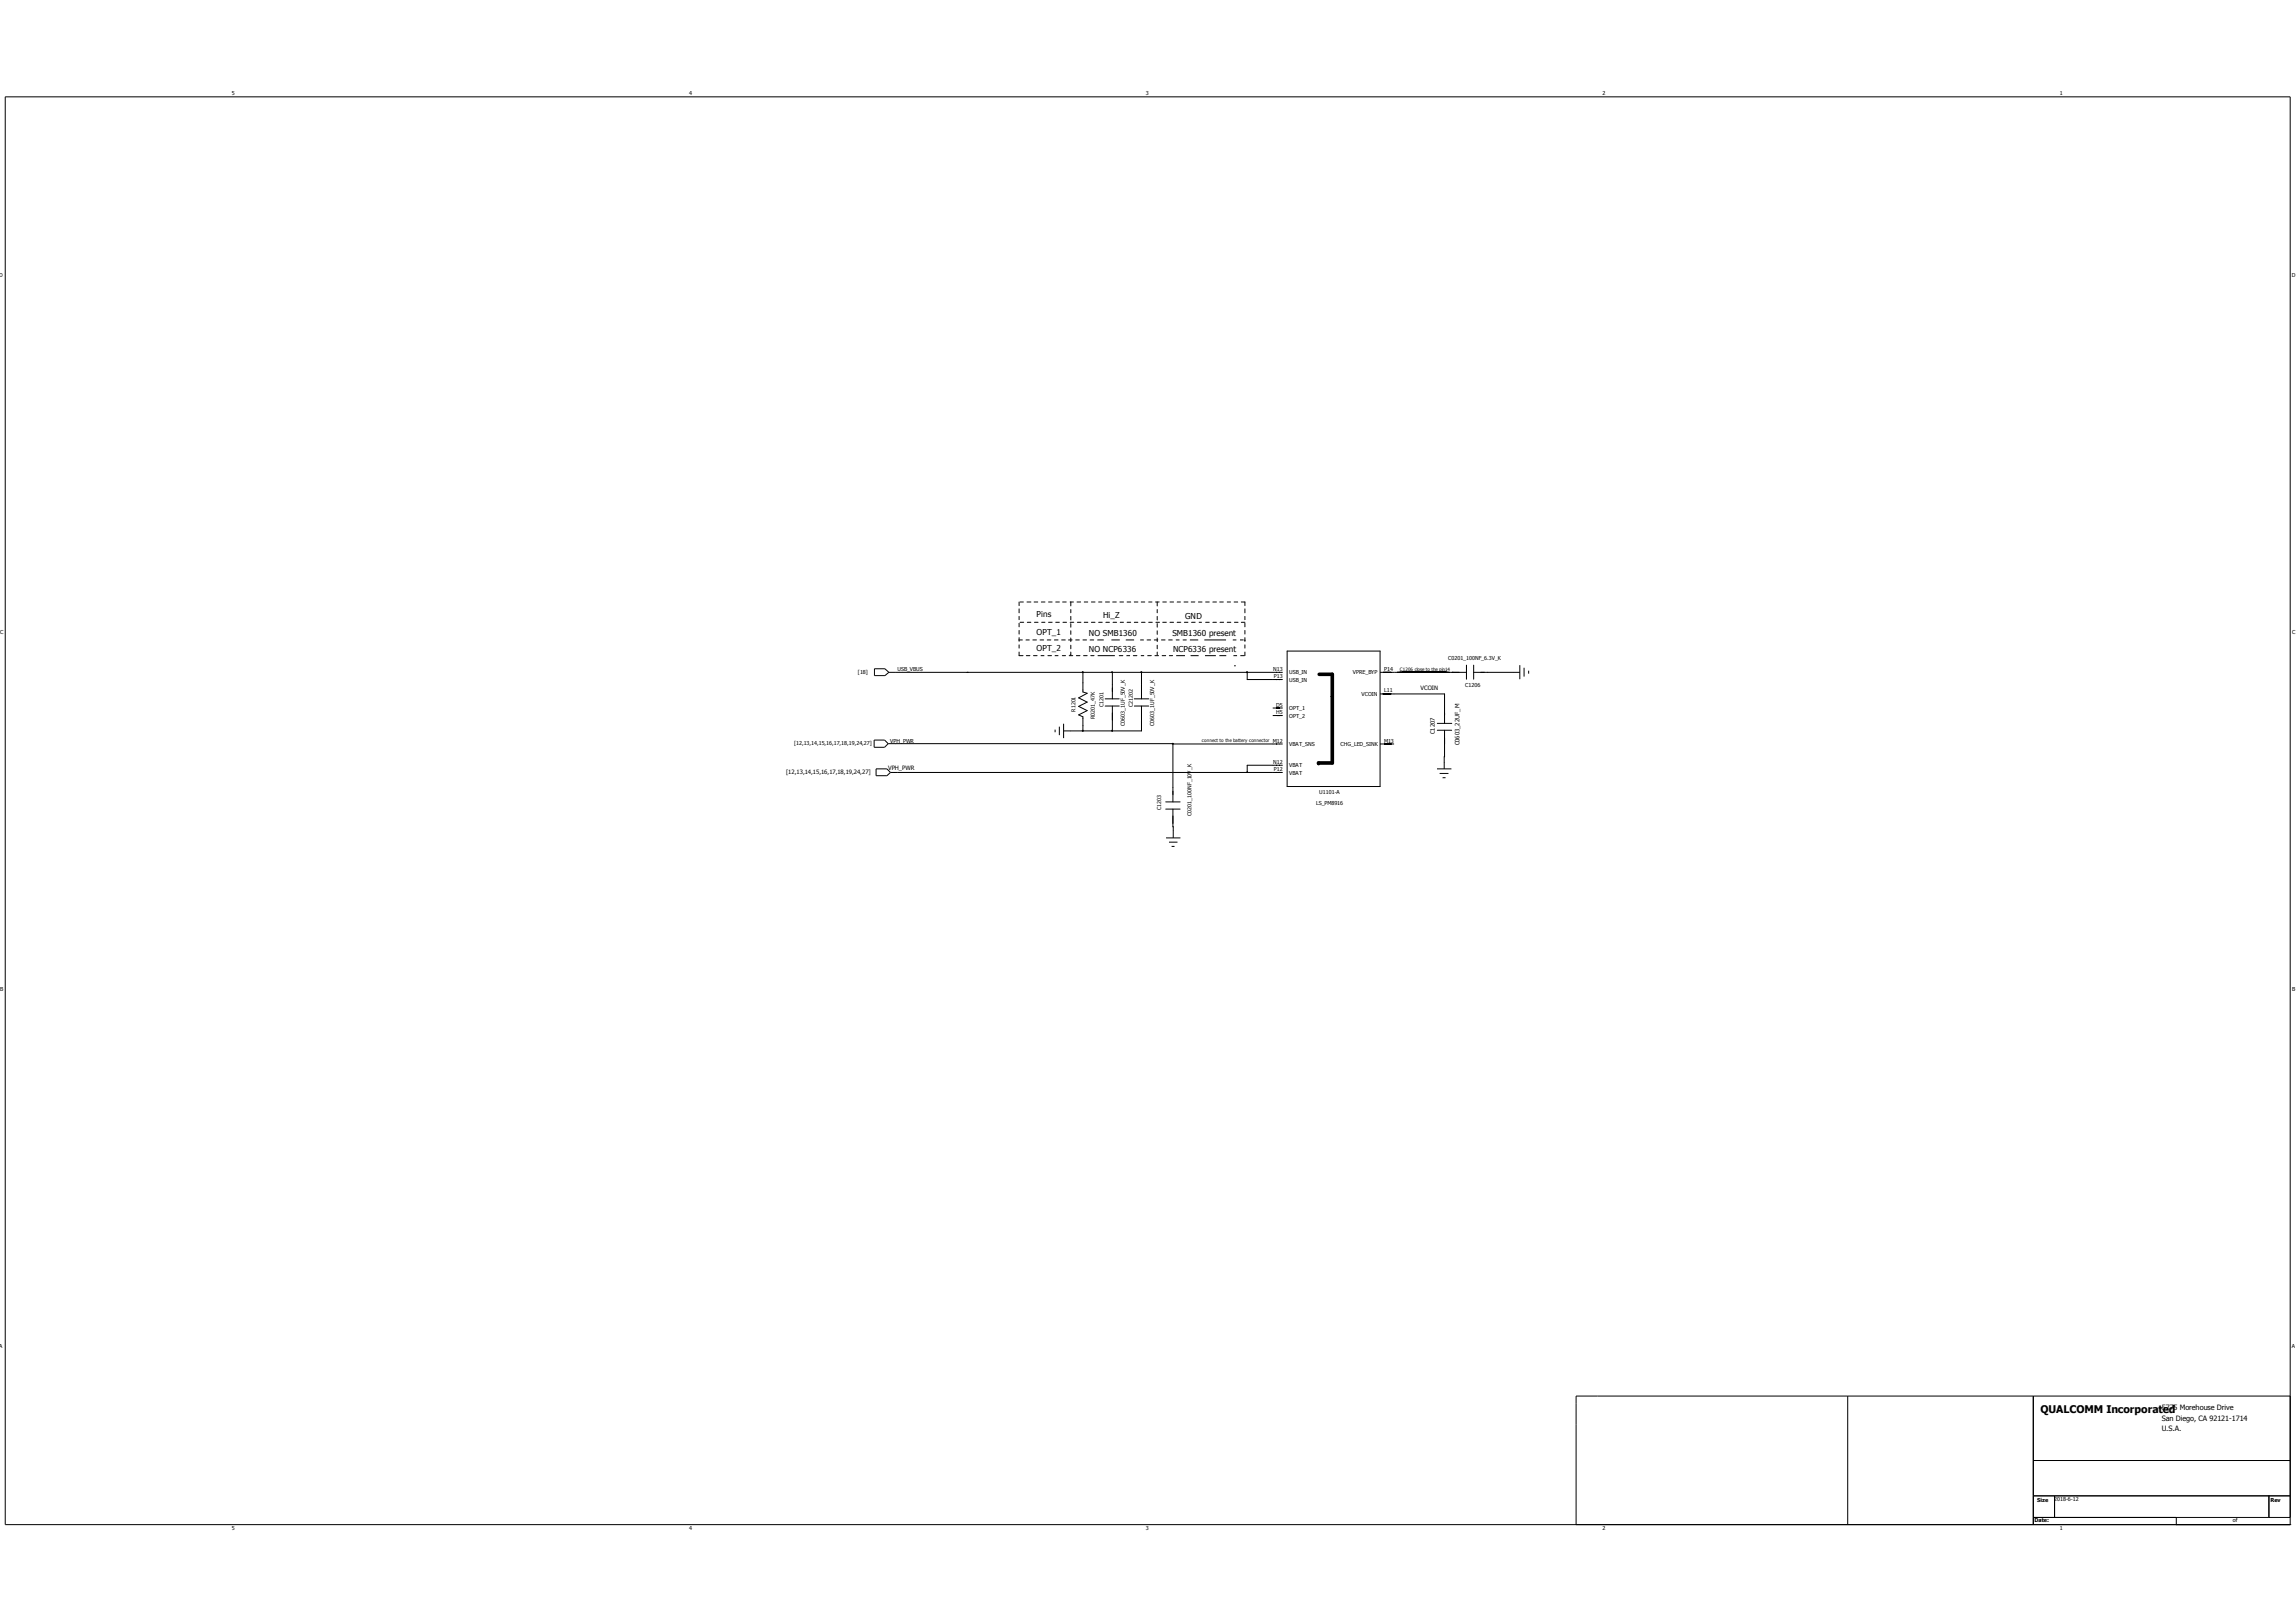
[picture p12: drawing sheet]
<svg xmlns="http://www.w3.org/2000/svg" width="297mm" height="210mm" viewBox="0 0 297 210" stroke-linecap="round" stroke-linejoin="round" font-family="sans-serif">
<defs><g id="words">
<text font-size="1.4" x="263.9" y="182.9">QUALCOMM Incorporated</text>
<g font-size="1.1">
<text x="134.1" y="79.9">Pins</text>
<text x="134.1" y="82.1">OPT_1</text>
<text x="140.9" y="82.2">NO SMB1360</text>
<text x="142.7" y="79.9">Hi_Z</text>
<text x="151.7" y="82.2">SMB1360 present</text>
<text x="153.3" y="80">GND</text>
<text x="134.1" y="84.3">OPT_2</text>
<text x="140.9" y="84.4">NO NCP6336</text>
<text x="151.7" y="84.4">NCP6336 present</text>
</g>
<g font-size=".9">
<text x="279.6" y="185.2">U.S.A.</text>
<text x="279.6" y="183.8">San Diego, CA 92121-1714</text>
<text x="279.6" y="182.4">5775 Morehouse Drive</text>
</g>
<g font-size=".8">
<text x="183.8" y="89.3">VCOIN</text>
<text x="185.6" y="95" transform="rotate(-90 185.6 95)">C1207</text>
<text x="101.7" y="100.2">[12,13,14,15,16,17,18,19,24,27]</text>
<text x="114.9" y="99.6">VPH_PWR</text>
<text x="188.8" y="96.4" transform="rotate(-90 188.8 96.4)">C0603_22UF_M</text>
</g>
<g font-size=".7">
<text x="30" y="12.4">5</text>
<text x="89.1" y="12.4">4</text>
<text x="148.2" y="12.4">3</text>
<text x="207.3" y="12.4">2</text>
<text x="266.4" y="12.4">1</text>
<text x="0" y="35.9">D</text>
<text x="296.5" y="35.9">D</text>
<text x="0" y="82.1">C</text>
<text x="296.5" y="82.1">C</text>
<text x="111" y="87.3">[18]</text>
<text x="116.1" y="86.8">USB_VBUS</text>
<text x="164.7" y="86.8">N13</text>
<text x="164.8" y="87.8">P13</text>
<text x="166.8" y="87.3">USB_IN</text>
<text x="166.8" y="88.2">USB_IN</text>
<text x="175" y="87.3">VPRE_BYP</text>
<text x="179" y="86.8">P14</text>
<text x="179" y="89.6">L11</text>
<text x="187.3" y="85.5">C0201_100NF_6.3V_K</text>
<text x="189.5" y="88.8">C1206</text>
<text x="139.1" y="92.1" transform="rotate(-90 139.1 92.1)">R1201</text>
<text x="141.6" y="93.1" transform="rotate(-90 141.6 93.1)">R0201_47K</text>
<text x="142.7" y="91.5" transform="rotate(-90 142.7 91.5)">C1201</text>
<text x="145.5" y="93.9" transform="rotate(-90 145.5 93.9)">C0603_1UF_50V_K</text>
<text x="146.5" y="91.5" transform="rotate(-90 146.5 91.5)">C21202</text>
<text x="149.3" y="93.9" transform="rotate(-90 149.3 93.9)">C0603_1UF_50V_K</text>
<text x="165.1" y="91.5">D5</text>
<text x="165.1" y="92.4">H5</text>
<text x="166.8" y="91.9">OPT_1</text>
<text x="166.8" y="92.9">OPT_2</text>
<text x="176.1" y="90.1">VCOIN</text>
<text x="102.7" y="96.4">[12,13,14,15,16,17,18,19,24,27]</text>
<text x="115.2" y="96.1">VPH_PWR</text>
<text x="164.6" y="96.1">M12</text>
<text x="164.7" y="98.9">N12</text>
<text x="164.8" y="99.8">P12</text>
<text x="166.8" y="96.5">VBAT_SNS</text>
<text x="166.8" y="99.3">VBAT</text>
<text x="166.8" y="100.2">VBAT</text>
<text x="173.4" y="96.5">CHG_LED_SINK</text>
<text x="179" y="96.1">M13</text>
<text x="150.2" y="104.8" transform="rotate(-90 150.2 104.8)">C1203</text>
<text x="154.1" y="105.6" transform="rotate(-90 154.1 105.6)">C0201_100NF_10V_K</text>
<text x="170.2" y="104.2">LS_PM8916</text>
<text x="170.7" y="102.8">U1101-A</text>
<text x="0" y="128.2">B</text>
<text x="296.5" y="128.2">B</text>
<text x="0" y="174.4">A</text>
<text x="296.5" y="174.4">A</text>
<text x="30" y="198">5</text>
<text x="89.1" y="198">4</text>
<text x="148.2" y="198">3</text>
<text x="207.3" y="198">2</text>
<text x="263.2" y="197">Date:</text>
<text x="263.5" y="194.3">Size</text>
<text x="265.7" y="194.2">2018-6-12</text>
<text x="266.4" y="198">1</text>
<text x="288.8" y="197">of</text>
<text x="293.7" y="194.4">Rev</text>
</g>
<g font-size=".6">
<text x="181.1" y="86.8">C1206 close to the pin14</text>
<text x="155.5" y="96">connect to the battery connector</text>
</g>
</g></defs>
<g fill="none" stroke="#000" stroke-width=".13">
<path d="M.7 12.5h295.5v184.8h-295.5zM131.8 77.9v.5M131.8 78.8v.5M131.8 79.8v.4M132 77.9h.4M132.8 77.9h.5M133.8 77.9h.4M134.7 77.9h.5M135.6 77.9h.5M136.6 77.9h.4M137.5 77.9h.4M138.4 77.9h.5"/>
<path d="M138.5 77.9v.5M138.5 78.9v.4M138.5 79.8v.4M139.3 77.9h.5M140.3 77.9h.4M141.2 77.9h.4M142.1 77.9h.4M143 77.9h.5M143.9 77.9h.5M144.9 77.9h.4M145.8 77.9h.5M146.7 77.9h.5"/>
<path d="M147.6 77.9h.5M148.6 77.9h.4M149.5 77.9h.4M149.7 77.9v.5M149.7 78.9v.4M149.7 79.8v.4M150.4 77.9h.5M151.3 77.9h.5M152.3 77.9h.4M153.2 77.9h.5M154.1 77.9h.5M155 77.9h.5"/>
<path d="M156 77.9h.4M156.9 77.9h.5M157.8 77.9h.4M158.7 77.9h.5M159.6 77.9h.5M160.6 77.9h.4v.5M161 78.8v.5M161 79.8v.4M113.1 95.8h1.3l.5 .4-.5 .5h-1.3zM113.1 86.5h1.4l.5 .5-.5 .4h-1.4zM113.3 99.5h1.4l.5 .4-.5 .5h-1.4zM114.9 96.2h36.8v7.6"/>
<path d="M115 87h50.9M115.2 99.9h50.7M125.1 87h.1M131.8 82.8h.4M131.8 80.6v.5M131.8 81.6v.4M131.8 82.5v.5M131.8 83.4v.5M131.8 84.4v.4h.5M132 80.5h.4M132.7 82.8h.4M132.8 84.8h.4"/>
<path d="M132.9 80.5h.4M133.6 82.8h.5M133.7 84.8h.5M133.8 80.5h.5M134.5 82.8h.5M134.6 84.8h.5M134.7 80.5h.5M135.5 82.8h.4M135.6 84.8h.4M135.6 80.5h.5M136.4 82.8h.5M136.4 84.8h.5"/>
<path d="M136.5 94.4v.3M136.6 80.5h.4M137 94v1.1M137.3 82.8h.5M137.4 84.8h.4M137.5 80.5h.5M137.6 93.6v1.9M138.2 82.8h.5M138.3 84.8h.5M138.4 80.5h.5M138.5 80.7v.5M138.5 81.6v.5"/>
<path d="M138.5 82.5v.5M138.5 83.5v.4M138.5 84.4v.4h-.1M139.1 82.8h.5M139.2 84.8h.5M139.4 80.5h.4M140.1 82.8h.4M140.1 87v2.5l.5 .2-1.1 .6 1.1 .5-1.1 .6 1.1 .5-1.1 .6 .6 .3v1.8M140.2 84.8h.4M140.3 80.5h.4M141 82.8h.5M141.1 84.8h.4"/>
<path d="M141.2 80.5h.4M141.9 82.8h.9M142 84.8h2.2M142.1 80.5h.5M143 90.4h1.8M143 91.4h1.8M143 80.5h.5M143.8 82.8h1M143.9 87v3.4M143.9 91.4v3.2M144 80.5h.4M144.8 84.8h.4"/>
<path d="M144.9 80.5h.4M145.5 99.9h.1M145.6 82.8h1.1M145.7 84.8h.5M145.8 80.5h.5M146.6 84.8h.5M146.7 80.5h.5M146.7 90.4h1.9M146.7 91.4h1.9M147.5 82.8h.5M147.6 84.8h.4M147.7 80.5h.4"/>
<path d="M147.7 87v3.4M147.7 91.4v3.2h-10.1M148.4 82.8h.4M148.5 84.8h.4M148.6 80.5h.5M149.3 82.8h.5M149.4 84.8h.5M149.5 80.5h.5M149.7 80.7v.5M149.7 81.6v.5M149.7 82.5v.5M149.7 83.5v.4"/>
<path d="M149.7 84.4v.4M150.2 82.8h.5M150.3 84.8h.5M150.4 80.5h.5M151.2 82.8h.4M151.3 84.8h.4M151.3 80.5h.5M151.7 96.3h14.2M152.1 82.8h.5M152.1 84.8h1.2M152.3 80.5h.4M153 82.8h.5"/>
<path d="M153.2 80.5h.5M153.9 82.8h1.1M154 84.8h1M154.1 80.5h.5M155.1 80.5h.4M155.8 82.8h2.8M155.9 84.8h1.4M156 80.5h.4M156.9 80.5h.5M157.7 84.8h.9M157.8 80.5h.5M158.7 80.5h.5"/>
<path d="M159.5 82.8h.4M159.6 84.8h.4M159.7 86.1h.1M159.7 80.5h.4M160.4 82.8h.5M160.5 84.8h.5M160.6 80.5h.4M161 80.6v.5M161 81.6v.4M161 82.5v.5M161 83.4v.5M161 84.4v.4"/>
<path d="M161.3 87v.9h4.6M164.6 91.6h1.3M164.6 92.6h1.3M165.9 99h-4.6v.9M166.5 84.2h12v17.6h-12zM172.1 90.1h.1M178.5 87h9.3M178.5 89.8h8.4v3.8M178.5 96.3h1.8M185.9 99.5h1.8M185.9 93.6h1.9M185.9 94.5h1.9"/>
<path d="M186.9 94.5l-.1 5M187.8 87h.1M187.8 87h1.9M189.7 86.1v1.8M190.6 87h6M190.6 86.1v1.8M196.6 86.1v1.8M197.1 86.4v1.1M197.7 86.8v.4M150.8 103.8h1.9M150.8 104.7h1.9M150.8 108.4h1.9"/>
<path d="M151.2 109h1.1M151.6 109.5h.3M151.7 104.7l.1 3.7M186.2 100.1h1.2M186.6 100.6h.4M239 180.6v16.7M263 180.6v16.7M263 189h33.2M263 193.5h33.2M263 196.3h33.2M265.8 193.5v2.8M281.5 197.3h.1"/>
<path d="M281.5 196.3v1M293.5 193.5v2.8M296.2 197.3h.1M296.2 180.6h-92.3v16.7"/>
</g>
<path d="M170.6 87.2h1.7v11.5h-1.7v.1" fill="none" stroke="#000" stroke-width=".47"/>
<g fill="#000" stroke="#000" stroke-width=".13">
<path d="M143.8 86.9v.1z" fill-rule="evenodd"/>
<path d="M143.8 94.5v.1z" fill-rule="evenodd"/>
<path d="M151.7 96.2h.1z" fill-rule="evenodd"/>
<circle cx="140.1" cy="94.6" r=".06"/>
<circle cx="140.1" cy="87" r=".06"/>
<circle cx="147.6" cy="87" r=".06"/>
<circle cx="161.3" cy="87" r=".06"/>
<circle cx="161.3" cy="99.9" r=".04"/>
</g>
<circle cx="231.6" cy="8.2" r="2.91" fill="#fff"/>
<use href="#words"/>
</svg>
